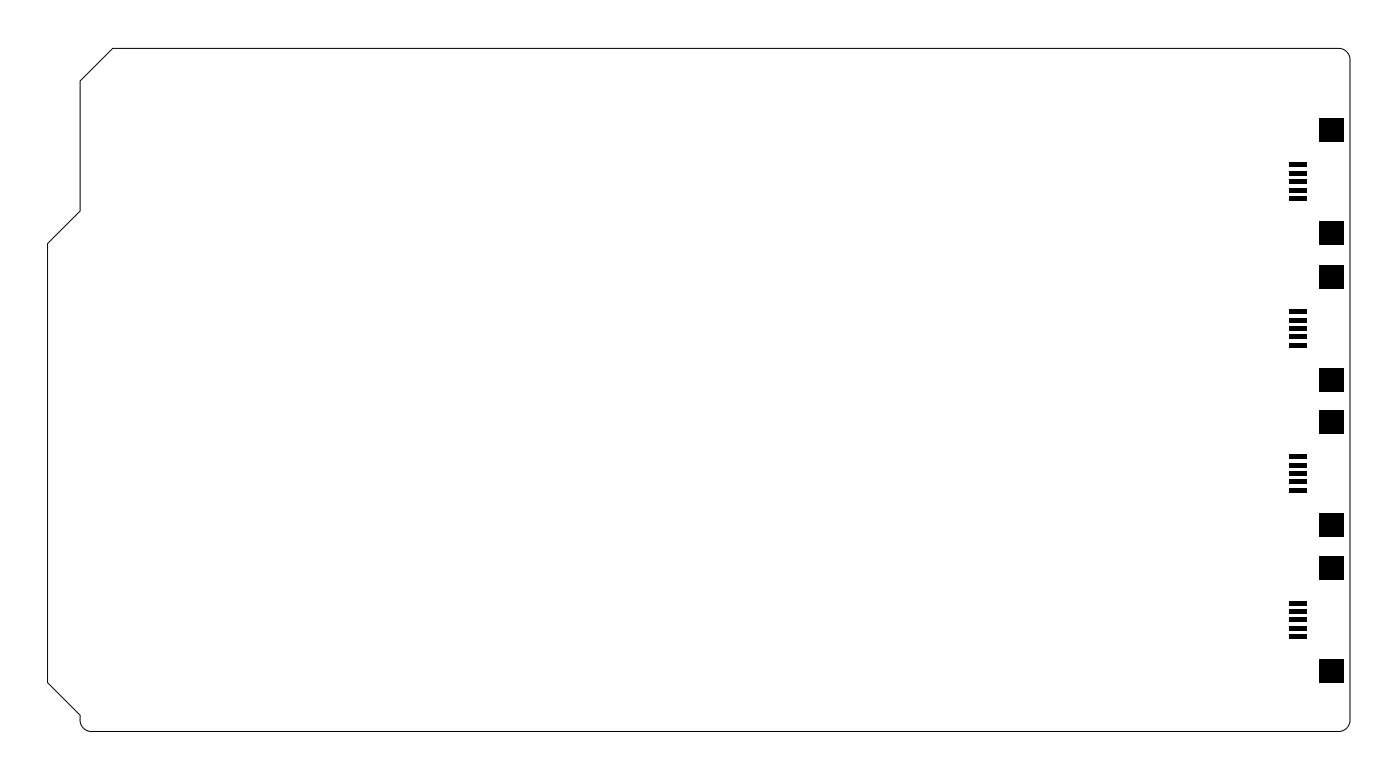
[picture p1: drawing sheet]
<svg xmlns="http://www.w3.org/2000/svg" width="109mm" height="61mm" viewBox="0 0 109 61" stroke-linecap="round" stroke-linejoin="round" font-family="sans-serif">
<path d="M6.2 6.3l2.6-2.5h95.3a.9 .9 0 0 1 1 1v51.1a.9 .9 0 0 1-1 1h-96.9a.96 .96 0 0 1-1-1.3l-2.5-2.5v-34.2l2.5-2.5z" fill="none" stroke="#000" stroke-width=".08"/>
<g fill="#000">
<path d="M100.3 12.7h1.4v.3h-1.4zM100.3 15.3h1.4v.3h-1.4zM100.3 13.3h1.4v.4h-1.4zM100.3 14h1.4v.3h-1.4zM100.3 14.6h1.4v.4h-1.4zM102.7 9.2h1.9v1.8h-1.9zM102.7 17.2h1.9v1.8h-1.9zM100.3 24.1h1.4v.3h-1.4zM100.3 26.7h1.4v.3h-1.4zM100.3 24.7h1.4v.4h-1.4zM100.3 25.4h1.4v.3h-1.4zM100.3 26h1.4v.4h-1.4z"/>
<path d="M100.3 35.4h1.4v.3h-1.4zM100.3 38h1.4v.3h-1.4zM100.3 36h1.4v.4h-1.4zM100.3 36.7h1.4v.3h-1.4zM100.3 37.3h1.4v.4h-1.4zM102.7 20.7h1.9v1.8h-1.9zM102.7 28.7h1.9v1.8h-1.9zM102.7 31.9h1.9v1.8h-1.9zM102.7 39.9h1.9v1.8h-1.9zM100.3 46.7h1.4v.4h-1.4zM100.3 49.3h1.4v.4h-1.4zM100.3 47.4h1.4v.3h-1.4z"/>
<path d="M100.3 48h1.4v.4h-1.4zM100.3 48.7h1.4v.3h-1.4zM102.7 43.3h1.9v1.8h-1.9zM102.7 51.3h1.9v1.8h-1.9z"/>
</g>
</svg>
